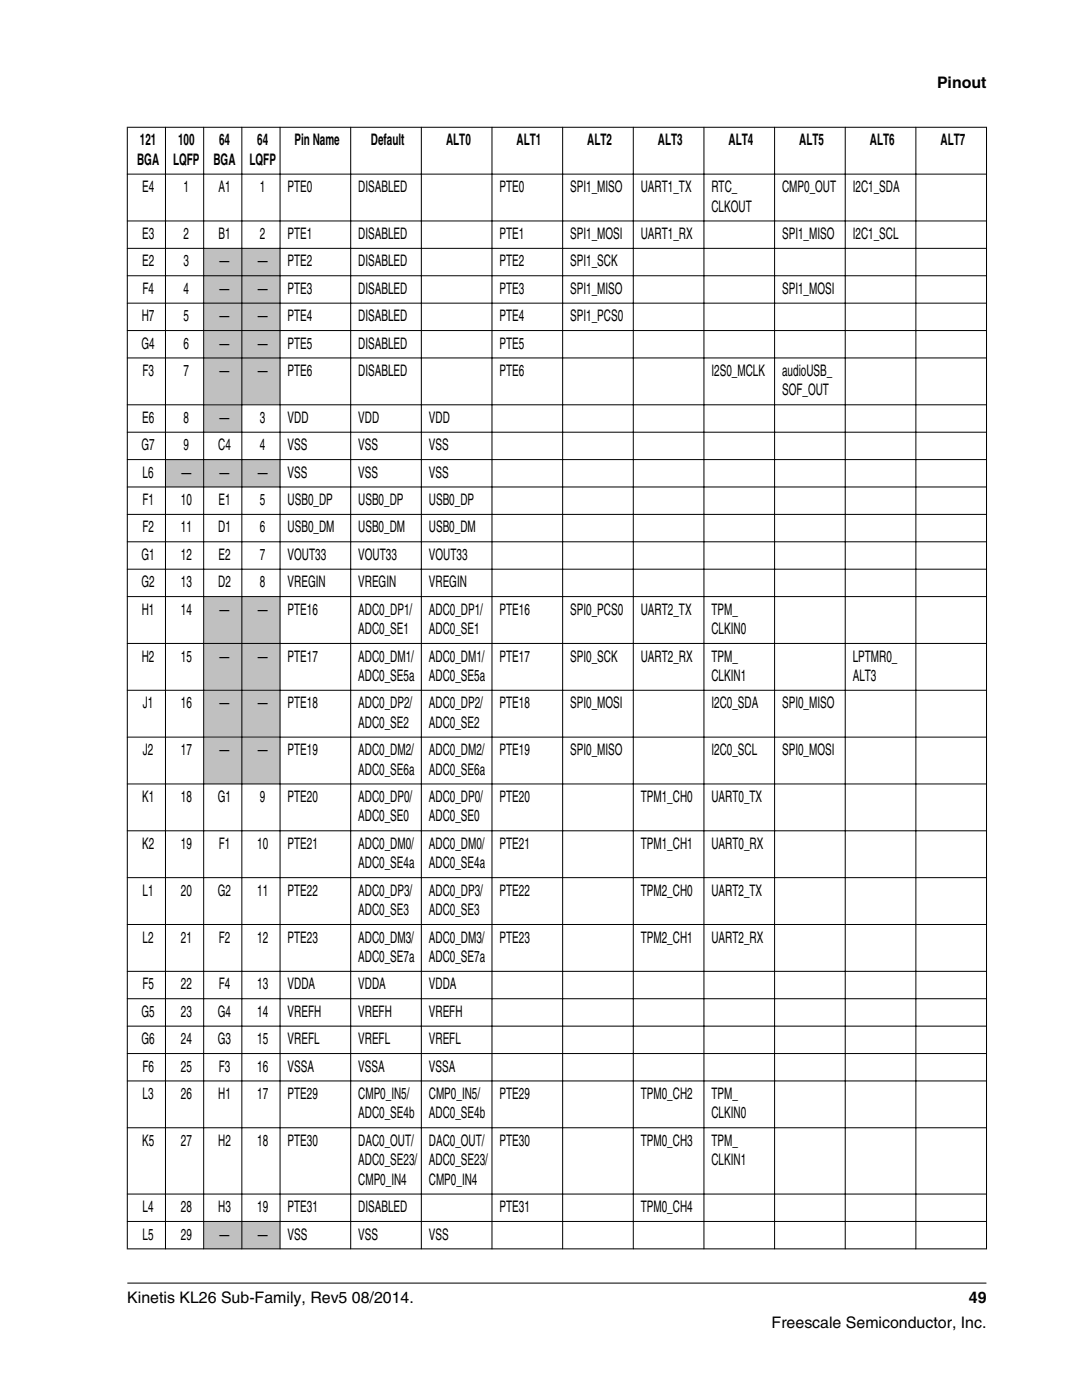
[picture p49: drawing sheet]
<svg xmlns="http://www.w3.org/2000/svg" width="216mm" height="279mm" viewBox="0 0 216 279" stroke-linecap="round" stroke-linejoin="round" font-family="sans-serif">
<defs><g id="words">
<g font-size="3.2">
<text x="187" y="17.5">Pinout</text>
<text x="27.9" y="29">121</text>
<text x="35.5" y="29">100</text>
<text x="43.7" y="29">64</text>
<text x="51.3" y="29">64</text>
<text x="58.8" y="29">Pin Name</text>
<text x="74" y="29">Default</text>
<text x="89" y="29">ALT0</text>
<text x="103.1" y="29">ALT1</text>
<text x="117.2" y="29">ALT2</text>
<text x="131.3" y="29">ALT3</text>
<text x="145.4" y="29">ALT4</text>
<text x="159.5" y="29">ALT5</text>
<text x="173.6" y="29">ALT6</text>
<text x="187.7" y="29">ALT7</text>
<text x="27.4" y="32.9">BGA</text>
<text x="34.5" y="32.9">LQFP</text>
<text x="42.6" y="32.9">BGA</text>
<text x="49.8" y="32.9">LQFP</text>
<text x="28.3" y="38.4">E4</text>
<text x="36.6" y="38.4">1</text>
<text x="43.6" y="38.4">A1</text>
<text x="51.9" y="38.4">1</text>
<text x="57.4" y="38.4">PTE0</text>
<text x="71.5" y="38.4">DISABLED</text>
<text x="99.7" y="38.4">PTE0</text>
<text x="113.8" y="38.4">SPI1_MISO</text>
<text x="127.9" y="38.4">UART1_TX</text>
<text x="142" y="38.4">RTC_</text>
<text x="156.1" y="38.4">CMP0_OUT</text>
<text x="170.2" y="38.4">I2C1_SDA</text>
<text x="28.3" y="47.7">E3</text>
<text x="36.6" y="47.7">2</text>
<text x="43.6" y="47.7">B1</text>
<text x="51.9" y="47.7">2</text>
<text x="57.4" y="47.7">PTE1</text>
<text x="71.5" y="47.7">DISABLED</text>
<text x="99.7" y="47.7">PTE1</text>
<text x="113.8" y="47.7">SPI1_MOSI</text>
<text x="127.9" y="47.7">UART1_RX</text>
<text x="142" y="42.2">CLKOUT</text>
<text x="156.1" y="47.7">SPI1_MISO</text>
<text x="170.2" y="47.7">I2C1_SCL</text>
<text x="28.3" y="53.2">E2</text>
<text x="36.6" y="53.2">3</text>
<text x="43.8" y="53.2">—</text>
<text x="51.4" y="53.2">—</text>
<text x="57.4" y="53.2">PTE2</text>
<text x="71.5" y="53.2">DISABLED</text>
<text x="99.7" y="53.2">PTE2</text>
<text x="113.8" y="53.2">SPI1_SCK</text>
<text x="28.4" y="58.6">F4</text>
<text x="36.6" y="58.6">4</text>
<text x="43.8" y="58.6">—</text>
<text x="51.4" y="58.6">—</text>
<text x="57.4" y="58.6">PTE3</text>
<text x="71.5" y="58.6">DISABLED</text>
<text x="99.7" y="58.6">PTE3</text>
<text x="113.8" y="58.6">SPI1_MISO</text>
<text x="156.1" y="58.6">SPI1_MOSI</text>
<text x="28.3" y="64.1">H7</text>
<text x="36.6" y="64.1">5</text>
<text x="43.8" y="64.1">—</text>
<text x="51.4" y="64.1">—</text>
<text x="57.4" y="64.1">PTE4</text>
<text x="71.5" y="64.1">DISABLED</text>
<text x="99.7" y="64.1">PTE4</text>
<text x="113.8" y="64.1">SPI1_PCS0</text>
<text x="28.2" y="69.6">G4</text>
<text x="36.6" y="69.6">6</text>
<text x="43.8" y="69.6">—</text>
<text x="51.4" y="69.6">—</text>
<text x="57.4" y="69.6">PTE5</text>
<text x="71.5" y="69.6">DISABLED</text>
<text x="99.7" y="69.6">PTE5</text>
<text x="28.4" y="75">F3</text>
<text x="36.6" y="75">7</text>
<text x="43.8" y="75">—</text>
<text x="51.4" y="75">—</text>
<text x="57.4" y="75">PTE6</text>
<text x="71.5" y="75">DISABLED</text>
<text x="99.7" y="75">PTE6</text>
<text x="142" y="75">I2S0_MCLK</text>
<text x="156.1" y="75">audioUSB_</text>
<text x="156.1" y="78.9">SOF_OUT</text>
<text x="28.2" y="89.9">G7</text>
<text x="28.3" y="84.4">E6</text>
<text x="36.6" y="84.4">8</text>
<text x="36.6" y="89.9">9</text>
<text x="43.5" y="89.9">C4</text>
<text x="43.8" y="84.4">—</text>
<text x="51.9" y="84.4">3</text>
<text x="51.9" y="89.9">4</text>
<text x="57.4" y="84.4">VDD</text>
<text x="57.4" y="89.9">VSS</text>
<text x="71.5" y="84.4">VDD</text>
<text x="71.5" y="89.9">VSS</text>
<text x="85.6" y="84.4">VDD</text>
<text x="85.6" y="89.9">VSS</text>
<text x="28.5" y="95.3">L6</text>
<text x="36.2" y="95.3">—</text>
<text x="43.8" y="95.3">—</text>
<text x="51.4" y="95.3">—</text>
<text x="57.4" y="95.3">VSS</text>
<text x="71.5" y="95.3">VSS</text>
<text x="85.6" y="95.3">VSS</text>
<text x="28.4" y="100.8">F1</text>
<text x="36.1" y="100.8">10</text>
<text x="43.6" y="100.8">E1</text>
<text x="51.9" y="100.8">5</text>
<text x="57.4" y="100.8">USB0_DP</text>
<text x="71.5" y="100.8">USB0_DP</text>
<text x="85.6" y="100.8">USB0_DP</text>
<text x="28.4" y="106.3">F2</text>
<text x="36.1" y="106.3">11</text>
<text x="43.5" y="106.3">D1</text>
<text x="51.9" y="106.3">6</text>
<text x="57.4" y="106.3">USB0_DM</text>
<text x="71.5" y="106.3">USB0_DM</text>
<text x="85.6" y="106.3">USB0_DM</text>
<text x="28.2" y="111.7">G1</text>
<text x="36.1" y="111.7">12</text>
<text x="43.6" y="111.7">E2</text>
<text x="51.9" y="111.7">7</text>
<text x="57.4" y="111.7">VOUT33</text>
<text x="71.5" y="111.7">VOUT33</text>
<text x="85.6" y="111.7">VOUT33</text>
<text x="28.2" y="117.2">G2</text>
<text x="36.1" y="117.2">13</text>
<text x="43.5" y="117.2">D2</text>
<text x="51.9" y="117.2">8</text>
<text x="57.4" y="117.2">VREGIN</text>
<text x="71.5" y="117.2">VREGIN</text>
<text x="85.6" y="117.2">VREGIN</text>
<text x="28.3" y="122.7">H1</text>
<text x="36.1" y="122.7">14</text>
<text x="43.8" y="122.7">—</text>
<text x="51.4" y="122.7">—</text>
<text x="57.4" y="122.7">PTE16</text>
<text x="71.5" y="122.7">ADC0_DP1/</text>
<text x="85.6" y="122.7">ADC0_DP1/</text>
<text x="99.7" y="122.7">PTE16</text>
<text x="113.8" y="122.7">SPI0_PCS0</text>
<text x="127.9" y="122.7">UART2_TX</text>
<text x="142" y="122.7">TPM_</text>
<text x="71.5" y="126.6">ADC0_SE1</text>
<text x="85.6" y="126.6">ADC0_SE1</text>
<text x="142" y="126.6">CLKIN0</text>
<text x="28.3" y="132">H2</text>
<text x="36.1" y="132">15</text>
<text x="43.8" y="132">—</text>
<text x="51.4" y="132">—</text>
<text x="57.4" y="132">PTE17</text>
<text x="71.5" y="132">ADC0_DM1/</text>
<text x="71.5" y="135.9">ADC0_SE5a</text>
<text x="85.6" y="132">ADC0_DM1/</text>
<text x="85.6" y="135.9">ADC0_SE5a</text>
<text x="99.7" y="132">PTE17</text>
<text x="113.8" y="132">SPI0_SCK</text>
<text x="127.9" y="132">UART2_RX</text>
<text x="142" y="132">TPM_</text>
<text x="142" y="135.9">CLKIN1</text>
<text x="170.2" y="132">LPTMR0_</text>
<text x="170.2" y="135.9">ALT3</text>
<text x="28.5" y="141.4">J1</text>
<text x="36.1" y="141.4">16</text>
<text x="43.8" y="141.4">—</text>
<text x="51.4" y="141.4">—</text>
<text x="57.4" y="141.4">PTE18</text>
<text x="71.5" y="141.4">ADC0_DP2/</text>
<text x="85.6" y="141.4">ADC0_DP2/</text>
<text x="99.7" y="141.4">PTE18</text>
<text x="113.8" y="141.4">SPI0_MOSI</text>
<text x="142" y="141.4">I2C0_SDA</text>
<text x="156.1" y="141.4">SPI0_MISO</text>
<text x="71.5" y="145.2">ADC0_SE2</text>
<text x="85.6" y="145.2">ADC0_SE2</text>
<text x="28.5" y="150.7">J2</text>
<text x="36.1" y="150.7">17</text>
<text x="43.8" y="150.7">—</text>
<text x="51.4" y="150.7">—</text>
<text x="57.4" y="150.7">PTE19</text>
<text x="71.5" y="150.7">ADC0_DM2/</text>
<text x="71.5" y="154.6">ADC0_SE6a</text>
<text x="85.6" y="150.7">ADC0_DM2/</text>
<text x="85.6" y="154.6">ADC0_SE6a</text>
<text x="99.7" y="150.7">PTE19</text>
<text x="113.8" y="150.7">SPI0_MISO</text>
<text x="142" y="150.7">I2C0_SCL</text>
<text x="156.1" y="150.7">SPI0_MOSI</text>
<text x="28.3" y="160.1">K1</text>
<text x="36.1" y="160.1">18</text>
<text x="43.5" y="160.1">G1</text>
<text x="51.9" y="160.1">9</text>
<text x="57.4" y="160.1">PTE20</text>
<text x="71.5" y="160.1">ADC0_DP0/</text>
<text x="85.6" y="160.1">ADC0_DP0/</text>
<text x="99.7" y="160.1">PTE20</text>
<text x="127.9" y="160.1">TPM1_CH0</text>
<text x="142" y="160.1">UART0_TX</text>
<text x="71.5" y="163.9">ADC0_SE0</text>
<text x="85.6" y="163.9">ADC0_SE0</text>
<text x="28.3" y="169.4">K2</text>
<text x="36.1" y="169.4">19</text>
<text x="43.6" y="169.4">F1</text>
<text x="51.3" y="169.4">10</text>
<text x="57.4" y="169.4">PTE21</text>
<text x="71.5" y="169.4">ADC0_DM0/</text>
<text x="71.5" y="173.3">ADC0_SE4a</text>
<text x="85.6" y="169.4">ADC0_DM0/</text>
<text x="85.6" y="173.3">ADC0_SE4a</text>
<text x="99.7" y="169.4">PTE21</text>
<text x="127.9" y="169.4">TPM1_CH1</text>
<text x="142" y="169.4">UART0_RX</text>
<text x="28.5" y="178.8">L1</text>
<text x="36.1" y="178.8">20</text>
<text x="43.5" y="178.8">G2</text>
<text x="51.3" y="178.8">11</text>
<text x="57.4" y="178.8">PTE22</text>
<text x="71.5" y="178.8">ADC0_DP3/</text>
<text x="85.6" y="178.8">ADC0_DP3/</text>
<text x="99.7" y="178.8">PTE22</text>
<text x="127.9" y="178.8">TPM2_CH0</text>
<text x="142" y="178.8">UART2_TX</text>
<text x="71.5" y="182.6">ADC0_SE3</text>
<text x="85.6" y="182.6">ADC0_SE3</text>
<text x="28.5" y="188.1">L2</text>
<text x="36.1" y="188.1">21</text>
<text x="43.6" y="188.1">F2</text>
<text x="51.3" y="188.1">12</text>
<text x="57.4" y="188.1">PTE23</text>
<text x="71.5" y="188.1">ADC0_DM3/</text>
<text x="71.5" y="192">ADC0_SE7a</text>
<text x="85.6" y="188.1">ADC0_DM3/</text>
<text x="85.6" y="192">ADC0_SE7a</text>
<text x="99.7" y="188.1">PTE23</text>
<text x="127.9" y="188.1">TPM2_CH1</text>
<text x="142" y="188.1">UART2_RX</text>
<text x="28.4" y="197.5">F5</text>
<text x="36.1" y="197.5">22</text>
<text x="43.6" y="197.5">F4</text>
<text x="51.3" y="197.5">13</text>
<text x="57.4" y="197.5">VDDA</text>
<text x="71.5" y="197.5">VDDA</text>
<text x="85.6" y="197.5">VDDA</text>
<text x="28.2" y="202.9">G5</text>
<text x="36.1" y="202.9">23</text>
<text x="43.5" y="202.9">G4</text>
<text x="51.3" y="202.9">14</text>
<text x="57.4" y="202.9">VREFH</text>
<text x="71.5" y="202.9">VREFH</text>
<text x="85.6" y="202.9">VREFH</text>
<text x="28.2" y="208.4">G6</text>
<text x="36.1" y="208.4">24</text>
<text x="43.5" y="208.4">G3</text>
<text x="51.3" y="208.4">15</text>
<text x="57.4" y="208.4">VREFL</text>
<text x="71.5" y="208.4">VREFL</text>
<text x="85.6" y="208.4">VREFL</text>
<text x="28.4" y="213.9">F6</text>
<text x="36.1" y="213.9">25</text>
<text x="43.6" y="213.9">F3</text>
<text x="51.3" y="213.9">16</text>
<text x="57.4" y="213.9">VSSA</text>
<text x="71.5" y="213.9">VSSA</text>
<text x="85.6" y="213.9">VSSA</text>
<text x="28.5" y="219.3">L3</text>
<text x="36.1" y="219.3">26</text>
<text x="43.5" y="219.3">H1</text>
<text x="51.3" y="219.3">17</text>
<text x="57.4" y="219.3">PTE29</text>
<text x="71.5" y="219.3">CMP0_IN5/</text>
<text x="85.6" y="219.3">CMP0_IN5/</text>
<text x="99.7" y="219.3">PTE29</text>
<text x="127.9" y="219.3">TPM0_CH2</text>
<text x="142" y="219.3">TPM_</text>
<text x="71.5" y="223.2">ADC0_SE4b</text>
<text x="85.6" y="223.2">ADC0_SE4b</text>
<text x="142" y="223.2">CLKIN0</text>
<text x="28.3" y="228.7">K5</text>
<text x="36.1" y="228.7">27</text>
<text x="43.5" y="228.7">H2</text>
<text x="51.3" y="228.7">18</text>
<text x="57.4" y="228.7">PTE30</text>
<text x="71.5" y="228.7">DAC0_OUT/</text>
<text x="71.5" y="232.6">ADC0_SE23/</text>
<text x="85.6" y="228.7">DAC0_OUT/</text>
<text x="85.6" y="232.6">ADC0_SE23/</text>
<text x="99.7" y="228.7">PTE30</text>
<text x="127.9" y="228.7">TPM0_CH3</text>
<text x="142" y="228.7">TPM_</text>
<text x="142" y="232.6">CLKIN1</text>
<text x="71.5" y="236.4">CMP0_IN4</text>
<text x="85.6" y="236.4">CMP0_IN4</text>
<text x="28.5" y="241.9">L4</text>
<text x="36.1" y="241.9">28</text>
<text x="43.5" y="241.9">H3</text>
<text x="51.3" y="241.9">19</text>
<text x="57.4" y="241.9">PTE31</text>
<text x="71.5" y="241.9">DISABLED</text>
<text x="99.7" y="241.9">PTE31</text>
<text x="127.9" y="241.9">TPM0_CH4</text>
<text x="28.5" y="247.4">L5</text>
<text x="36.1" y="247.4">29</text>
<text x="43.8" y="247.4">—</text>
<text x="51.4" y="247.4">—</text>
<text x="57.4" y="247.4">VSS</text>
<text x="71.5" y="247.4">VSS</text>
<text x="85.6" y="247.4">VSS</text>
<text x="25.4" y="260">Kinetis KL26 Sub-Family, Rev5 08/2014.</text>
<text x="193.3" y="260">49</text>
<text x="154" y="265">Freescale Semiconductor, Inc.</text>
</g>
</g></defs>
<g fill="#c0c0c0">
<path d="M40.7 49.7h7.5v5.2h-7.5z" fill-rule="evenodd"/>
<path d="M48.3 49.7h7.5v5.2h-7.5z" fill-rule="evenodd"/>
<path d="M40.7 55.1h7.5v5.3h-7.5z" fill-rule="evenodd"/>
<path d="M48.3 55.1h7.5v5.3h-7.5z" fill-rule="evenodd"/>
<path d="M40.7 60.6h7.5v5.3h-7.5z" fill-rule="evenodd"/>
<path d="M48.3 60.6h7.5v5.3h-7.5z" fill-rule="evenodd"/>
<path d="M40.7 66.1h7.5v5.2h-7.5z" fill-rule="evenodd"/>
<path d="M48.3 66.1h7.5v5.2h-7.5z" fill-rule="evenodd"/>
<path d="M40.7 71.5h7.5v9.2h-7.5z" fill-rule="evenodd"/>
<path d="M48.3 71.5h7.5v9.2h-7.5z" fill-rule="evenodd"/>
<path d="M40.7 80.9h7.5v5.3h-7.5z" fill-rule="evenodd"/>
<path d="M33.1 91.8h7.5v5.3h-7.5z" fill-rule="evenodd"/>
<path d="M40.7 91.8h7.5v5.3h-7.5z" fill-rule="evenodd"/>
<path d="M48.3 91.8h7.5v5.3h-7.5z" fill-rule="evenodd"/>
<path d="M40.7 119.2h7.5v9.1h-7.5z" fill-rule="evenodd"/>
<path d="M48.3 119.2h7.5v9.1h-7.5z" fill-rule="evenodd"/>
<path d="M40.7 128.5h7.5v9.2h-7.5z" fill-rule="evenodd"/>
<path d="M48.3 128.5h7.5v9.2h-7.5z" fill-rule="evenodd"/>
<path d="M40.7 137.8h7.5v9.2h-7.5z" fill-rule="evenodd"/>
<path d="M48.3 137.8h7.5v9.2h-7.5z" fill-rule="evenodd"/>
<path d="M40.7 147.2h7.5v9.2h-7.5z" fill-rule="evenodd"/>
<path d="M48.3 147.2h7.5v9.2h-7.5z" fill-rule="evenodd"/>
<path d="M40.7 243.9h7.5v5.2h-7.5z" fill-rule="evenodd"/>
<path d="M48.3 243.9h7.5v5.2h-7.5z" fill-rule="evenodd"/>
</g>
<g fill="none" stroke="#000" stroke-width=".2">
<path d="M25.3 25.4h171.6M25.3 34.7h171.6M25.4 25.3v224M33 25.3v224M40.6 25.3v224M48.3 25.3v224M55.9 25.3v224M70 25.3v224M84.1 25.3v224M98.2 25.3v224M112.3 25.3v224M126.4 25.3v224"/>
<path d="M140.5 25.3v224M154.6 25.3v224M168.7 25.3v224M182.8 25.3v224M196.8 25.3v224M25.3 44.1h171.6M25.3 49.6h171.6M25.3 55h171.6M25.3 60.5h171.6M25.3 66h171.6M25.3 71.4h171.6M25.3 80.8h171.6"/>
<path d="M25.3 86.3h171.6M25.3 91.7h171.6M25.3 97.2h171.6M25.3 102.7h171.6M25.3 108.1h171.6M25.3 113.6h171.6M25.3 119.1h171.6M25.3 128.4h171.6M25.3 137.8h171.6M25.3 147.1h171.6M25.3 156.5h171.6M25.3 165.8h171.6"/>
<path d="M25.3 175.2h171.6M25.3 184.5h171.6M25.3 193.9h171.6M25.3 199.3h171.6M25.3 204.8h171.6M25.3 210.3h171.6M25.3 215.7h171.6M25.3 225.1h171.6M25.3 238.3h171.6M25.3 243.8h171.6M25.3 249.2h171.6M25.4 256.1h171.4"/>
</g>
<use href="#words"/>
</svg>
